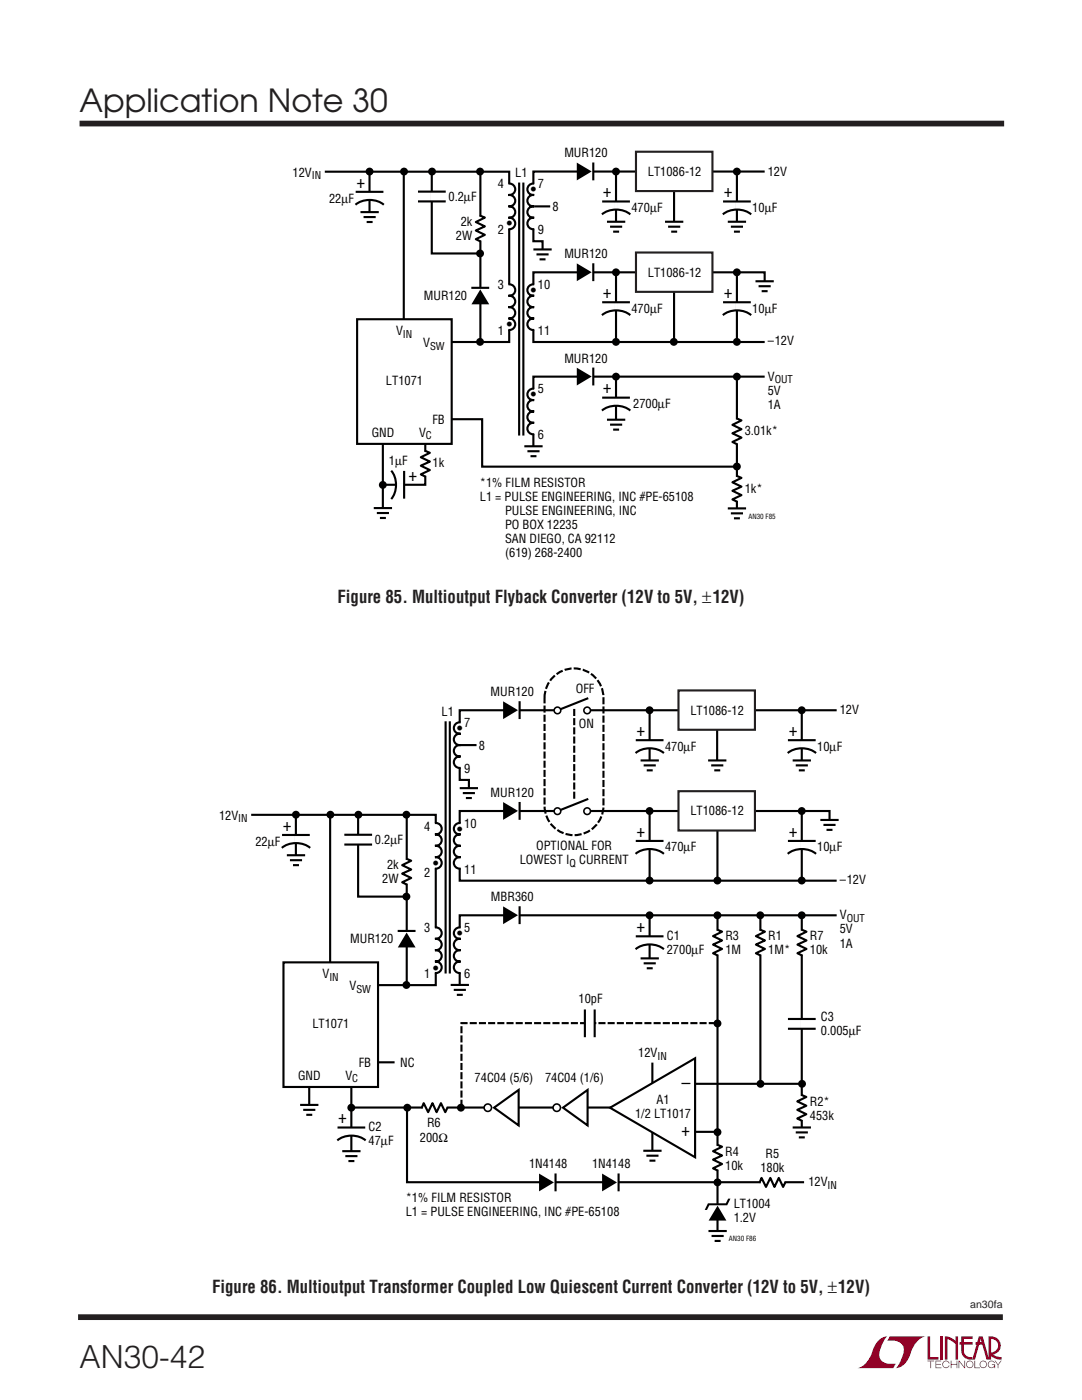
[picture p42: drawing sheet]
<svg xmlns="http://www.w3.org/2000/svg" width="216mm" height="279mm" viewBox="0 0 216 279" stroke-linecap="round" stroke-linejoin="round" font-family="sans-serif">
<defs><g id="words">
<g font-size="6.3" fill="#231f20">
<text x="15.9" y="22.3">Application Note 30</text>
<text x="15.9" y="273">AN30-42</text>
</g>
<g font-size="3.5">
<text x="71.1" y="37.4">+</text>
<text x="120.3" y="39.3">+</text>
<text x="144.4" y="39.3">+</text>
<text x="120.3" y="59.5">+</text>
<text x="144.4" y="59.5">+</text>
<text x="120.3" y="78.5">+</text>
<text x="81.5" y="95.9">+</text>
<text x="127" y="146.9">+</text>
<text x="157.4" y="146.9">+</text>
<text x="56.4" y="165.8">+</text>
<text x="127" y="167">+</text>
<text x="157.4" y="167">+</text>
<text x="127" y="186">+</text>
<text x="137.8" y="215.2" transform="rotate(-180 137.8 215.2)">–</text>
<text x="67.5" y="224.2">+</text>
<text x="137.7" y="224.9" transform="rotate(-180 137.7 224.9)">+</text>
</g>
<g font-size="3.5" fill="#231f20">
<text x="67.4" y="120.4">Figure 85. Multioutput Flyback Converter (12V to 5V, ±12V)</text>
<text x="42.3" y="258">Figure 86. Multioutput Transformer Coupled Low Quiescent Current Converter (12V to 5V, ±12V)</text>
</g>
<g font-size="3.2">
<text x="105.9" y="39">•</text>
<text x="101.1" y="45.8">•</text>
<text x="105.9" y="59.1">•</text>
<text x="101.1" y="65.9">•</text>
<text x="105.9" y="79.9">•</text>
<text x="91.2" y="146.5">•</text>
<text x="91.2" y="166.6">•</text>
<text x="86.4" y="173.4">•</text>
<text x="91.2" y="187.4">•</text>
<text x="86.4" y="194.3">•</text>
</g>
<g font-size="2.5">
<text x="58.4" y="35.3">12V</text>
<text x="102.8" y="35.4">L1</text>
<text x="112.6" y="31.4">MUR120</text>
<text x="129.3" y="35.1">LT1086-12</text>
<text x="153.2" y="35">12V</text>
<text x="65.7" y="40.5">22µF</text>
<text x="89.5" y="40.1">0.2µF</text>
<text x="99.3" y="37.5">4</text>
<text x="107.3" y="37.5">7</text>
<text x="91" y="47.9">2W</text>
<text x="91.9" y="45.1">2k</text>
<text x="99.3" y="46.7">2</text>
<text x="107.3" y="46.7">9</text>
<text x="110.3" y="42.1">8</text>
<text x="126" y="42.3">470µF</text>
<text x="150.1" y="42.3">10µF</text>
<text x="112.6" y="51.5">MUR120</text>
<text x="84.6" y="59.8">MUR120</text>
<text x="99.3" y="57.7">3</text>
<text x="107.3" y="57.7">10</text>
<text x="129.3" y="55.2">LT1086-12</text>
<text x="126" y="62.4">470µF</text>
<text x="150.1" y="62.4">10µF</text>
<text x="79" y="66.9">V</text>
<text x="84.4" y="69.2">V</text>
<text x="99.3" y="66.8">1</text>
<text x="107.3" y="66.8">11</text>
<text x="153.2" y="68.9">–12V</text>
<text x="77" y="76.9">LT1071</text>
<text x="112.6" y="72.4">MUR120</text>
<text x="153.2" y="76">V</text>
<text x="107.3" y="78.5">5</text>
<text x="126.4" y="81.5">2700µF</text>
<text x="153.2" y="78.8">5V</text>
<text x="153.2" y="81.6">1A</text>
<text x="74.2" y="87.1">GND</text>
<text x="83.6" y="87.1">V</text>
<text x="86.3" y="84.6">FB</text>
<text x="107.3" y="87.6">6</text>
<text x="148.6" y="86.8">3.01k*</text>
<text x="77.6" y="92.7">1µF</text>
<text x="86.3" y="93.2">1k</text>
<text x="95.7" y="97.1">*1% FILM RESISTOR</text>
<text x="95.7" y="100">L1 = PULSE ENGINEERING, INC #PE-65108</text>
<text x="148.6" y="98.3">1k*</text>
<text x="100.8" y="102.8">PULSE ENGINEERING, INC</text>
<text x="100.8" y="105.6">PO BOX 12235</text>
<text x="100.8" y="108.4">SAN DIEGO, CA 92112</text>
<text x="100.8" y="111.2">(619) 268-2400</text>
<text x="88.1" y="142.9">L1</text>
<text x="97.9" y="138.9">MUR120</text>
<text x="114.9" y="138.4">OFF</text>
<text x="137.8" y="142.6">LT1086-12</text>
<text x="167.6" y="142.5">12V</text>
<text x="92.6" y="145.1">7</text>
<text x="95.6" y="149.6">8</text>
<text x="115.5" y="145.2">ON</text>
<text x="132.7" y="149.8">470µF</text>
<text x="163.1" y="149.8">10µF</text>
<text x="92.6" y="154.2">9</text>
<text x="97.9" y="159">MUR120</text>
<text x="43.7" y="163.6">12V</text>
<text x="84.6" y="165.9">4</text>
<text x="92.6" y="165.2">10</text>
<text x="137.8" y="162.7">LT1086-12</text>
<text x="51" y="168.9">22µF</text>
<text x="74.8" y="168.5">0.2µF</text>
<text x="77.2" y="173.4">2k</text>
<text x="103.7" y="172.5">LOWEST I</text>
<text x="107" y="169.7">OPTIONAL FOR</text>
<text x="115.6" y="172.5">CURRENT</text>
<text x="132.7" y="169.9">470µF</text>
<text x="163.1" y="169.9">10µF</text>
<text x="76.3" y="176.2">2W</text>
<text x="84.6" y="175.1">2</text>
<text x="92.6" y="174.3">11</text>
<text x="98" y="179.9">MBR360</text>
<text x="167.6" y="176.4">–12V</text>
<text x="92.6" y="186">5</text>
<text x="167.6" y="183.5">V</text>
<text x="69.9" y="188.2">MUR120</text>
<text x="84.6" y="186">3</text>
<text x="133.1" y="187.6">C1</text>
<text x="133.1" y="190.4">2700µF</text>
<text x="144.7" y="187.6">R3</text>
<text x="144.7" y="190.4">1M</text>
<text x="153.3" y="187.6">R1</text>
<text x="153.3" y="190.4">1M*</text>
<text x="161.6" y="187.6">R7</text>
<text x="161.6" y="190.4">10k</text>
<text x="167.6" y="186.3">5V</text>
<text x="167.6" y="189.1">1A</text>
<text x="64.3" y="195.3">V</text>
<text x="69.7" y="197.6">V</text>
<text x="84.6" y="195.2">1</text>
<text x="92.6" y="195.1">6</text>
<text x="115.5" y="200.2">10pF</text>
<text x="163.8" y="203.8">C3</text>
<text x="62.3" y="205.2">LT1071</text>
<text x="163.8" y="206.6">0.005µF</text>
<text x="59.5" y="215.5">GND</text>
<text x="68.9" y="215.5">V</text>
<text x="71.6" y="212.9">FB</text>
<text x="79.9" y="212.9">NC</text>
<text x="127.3" y="210.9">12V</text>
<text x="94.7" y="216">74C04 (5/6)</text>
<text x="108.8" y="216">74C04 (1/6)</text>
<text x="131" y="220.3">A1</text>
<text x="161.6" y="220.7">R2*</text>
<text x="73.5" y="225.8">C2</text>
<text x="83.8" y="227.8">200Ω</text>
<text x="85.2" y="225">R6</text>
<text x="126.7" y="223.2">1/2 LT1017</text>
<text x="161.6" y="223.6">453k</text>
<text x="73.5" y="228.6">47µF</text>
<text x="105.6" y="233.2">1N4148</text>
<text x="118.1" y="233.2">1N4148</text>
<text x="144.7" y="230.6">R4</text>
<text x="144.7" y="233.4">10k</text>
<text x="151.7" y="233.9">180k</text>
<text x="152.8" y="231">R5</text>
<text x="81" y="239.9">*1% FILM RESISTOR</text>
<text x="161.3" y="236.8">12V</text>
<text x="81" y="242.7">L1 = PULSE ENGINEERING, INC #PE-65108</text>
<text x="146.4" y="241.1">LT1004</text>
<text x="146.4" y="243.9">1.2V</text>
</g>
<g font-size="2.1">
<text x="62.2" y="35.8">IN</text>
<text x="80.4" y="67.4">IN</text>
<text x="85.8" y="69.8">SW</text>
<text x="154.6" y="76.5">OUT</text>
<text x="85" y="87.6">C</text>
<text x="47.5" y="164.1">IN</text>
<text x="113.6" y="173">Q</text>
<text x="168.9" y="184">OUT</text>
<text x="65.7" y="195.8">IN</text>
<text x="71.1" y="198.1">SW</text>
<text x="70.3" y="216">C</text>
<text x="131.2" y="211.4">IN</text>
<text x="165.1" y="237.3">IN</text>
</g>
<text font-size="2.1" fill="#231f20" x="193.6" y="261.1">an30fa</text>
<g font-size="1.4">
<text x="149.4" y="103.7">AN30 F85</text>
<text x="145.5" y="247.8">AN30 F86</text>
</g>
</g></defs>
<path d="M15.9 24.7h184.5M15.6 262.9h184.5" fill="none" stroke="#231f20" stroke-width="1.1" stroke-linecap="butt"/>
<g fill="#900126">
<path d="M185.1 266.7h.5v4.1h1.7v.5h-2.2z"/>
<path d="M175.5 267.3l.5-.3 1.1-.3a5.2 5.2 0 0 0-1.6 4.2 2.65 2.65 0 0 0 3.2 1.3l-.4 .8h-7.2a5 5 0 0 0 3.2-3.8l.3-.8z"/>
<path d="M177.5 266.7h7.2a5 5 0 0 0-3.2 3.9 3.3 3.3 0 0 1-2.8 2.4 5.2 5.2 0 0 0 1.6-4.2 2.65 2.65 0 0 0-3.2-1.2z"/>
<path d="M187.6 266.7h.5v4.6h-.5z"/>
<path d="M188.5 266.7l1.1 .2 1.1 .7v-.9h.5v4.6h-.5v-3.1l-1.6-1v4.1h-.6z"/>
<path d="M185 271.6h1.4v.1h-.6v1.3h-.1v-1.3h-.7z"/>
<path d="M186.7 271.6h1.1v.1h-1v.5h1v.1h-1v.6h1v.1h-1.1z"/>
<path d="M189.7 271.6h.1v.6h1.1v-.6h.1v1.4h-.1v-.7h-1.1v.7h-.1z"/>
<path d="M191.3 271.6h.1l1 1.2v-1.2h.2v1.4h-.2l-1-1.3v1.3h-.1z"/>
<path d="M194.4 271.6h.2v1.3h.9v.1h-1.1z"/>
<path d="M198.5 271.6h.1l.6 .7 .5-.7h.1l-.6 .8v.6h-.1v-.6z"/>
<path d="M191.8 266.7h2.3v.5h-1.8v.7h1.8v.5h-1.8v1.2a1.35 1.35 0 0 0 1.7 1.2v.5l1.3-4.6h.8l1.1 4.2v-4.2a1.88 1.88 0 0 1 2.4 1.4 1.88 1.88 0 0 1-1.5 2.3l.8 .3 1 .1v.5h-.4a3.4 3.4 0 0 1-1.9-.7v-.7a1.37 1.37 0 0 0 1.6-1.2 1.37 1.37 0 0 0-1.4-1.5v4.1h-1l-.8-2.9h-1.3v-.5h1.2l-.2-.7-1.2 4.1a2.1 2.1 0 0 1-2.6-1.3l-.1-1.6h-.3v-.5h.3z"/>
<path d="M193 271.8a.74 .74 0 0 1 1.1 .1 .74 .74 0 0 1-.4 1.1 .74 .74 0 0 1-.9-.7h.1a.6 .6 0 0 0 .9 .5 .6 .6 0 0 0 .1-1 .6 .6 0 0 0-.9 .3l-.1 .2h-.1z"/>
<path d="M195.7 271.8a.74 .74 0 0 1 1.1 .1 .74 .74 0 0 1-.4 1.1 .74 .74 0 0 1-.9-.7h.1a.6 .6 0 0 0 .9 .5 .6 .6 0 0 0 .1-1 .6 .6 0 0 0-1 .3v.2h-.1z"/>
<path d="M197.3 271.8a.73 .73 0 0 1 1.2 .2h-.1a.6 .6 0 0 0-1-.2 .6 .6 0 0 0 .1 1 .6 .6 0 0 0 .9-.4h-.5v-.1h.7v.7h-.2v-.3a.74 .74 0 0 1-1.1 .2 .74 .74 0 0 1 0-1.1z"/>
<path d="M188.2 271.8a.73 .73 0 0 1 1.3 .3h-.2a.6 .6 0 0 0-.9-.3 .6 .6 0 0 0 0 1 .6 .6 0 0 0 .9-.3h.2a.74 .74 0 0 1-1.1 .4 .74 .74 0 0 1-.2-1.1z"/>
</g>
<g fill="none" stroke="#000" stroke-width=".42">
<path d="M64.8 34.3h36.8v34h-17.1M80.6 34.3v33.3M86.2 34.3v16.3h9.6M134.5 34.2v10.4M132.7 44.3h3.6M133.3 45.2h2.4M133.9 46.2h1.2M134.5 56v12.4M152.6 56.2v-1.9h-46.2v14h46.2M147 75.2v26.8M76.4 87.4v14.6M84.5 83.7h11.7v9.4h50.9"/>
<path d="M84.9 87.4v9.3h-8.5"/>
</g>
<path d="M134.5 44.3v2.2" fill="none" stroke="#fff" stroke-width=".97" stroke-linecap="butt"/>
<path d="M71.3 63.7h18.8v24.9h-18.8z" fill="#fff"/>
<g fill="none" stroke="#000" stroke-width=".42">
<path d="M83.4 38.2h5.5M95.9 34.3v34M83.4 40.2h5.5M97.6 57.4h-3.6M101.5 56.8a1.16 1.16 0 0 1 1.3 1.1 1.16 1.16 0 0 1-1.3 1.1 1.15 1.15 0 0 1 1.3 1.2 1.15 1.15 0 0 1-1.3 1.1 1.15 1.15 0 0 1 1.3 1.1 1.15 1.15 0 0 1-1.3 1.2 1.16 1.16 0 0 1 1.3 1.1 1.16 1.16 0 0 1-1.3 1.2M106.6 56.8a1.16 1.16 0 0 0-1.4 1.1 1.16 1.16 0 0 0 1.4 1.1 1.15 1.15 0 0 0-1.4 1.2 1.15 1.15 0 0 0 1.4 1.1 1.15 1.15 0 0 0-1.4 1.1 1.15 1.15 0 0 0 1.4 1.2 1.16 1.16 0 0 0-1.4 1.1 1.16 1.16 0 0 0 1.4 1.2M118.4 52.5v3.6M122.9 54.3v14M147 54.3v14M150.7 56.1h3.7M151.4 57.1h2.4M152 58.1h1.2"/>
<path d="M71.3 63.7h18.8v24.9h-18.8zM120.1 62.9a4.7 4.7 0 0 1 5.7 0M120.2 60.3h5.5M144.2 62.9a4.7 4.7 0 0 1 5.7 0M144.3 60.3h5.5M146.9 83.5l1.1 .4-1.9 .9 1.9 .9-1.9 .8 1.9 .8-1.9 .9 1 .5M146.9 94.9l1.1 .5-1.9 .9 1.9 .8-1.9 .8 1.9 .9-1.9 .9 1 .5"/>
</g>
<path d="M86.2 38.3v1.9M95.8 57.5v2.2M101.6 56.8v9M106.4 56.8v9M116.1 54.3h2.2M122.9 60.4v1.5M147.1 60.4v1.5M147 83.7v4.8M147 95.1v4.9" fill="none" stroke="#fff" stroke-width=".71" stroke-linecap="butt"/>
<path d="M152.6 56.1v2.3" fill="none" stroke="#fff" stroke-width=".97" stroke-linecap="butt"/>
<g fill="#000">
<path d="M95.8 57.8l1.8 2.9h-3.5zM115.1 52.6l3 1.7-3 1.8z"/>
<circle cx="73.7" cy="34.2" r=".79"/>
<circle cx="80.6" cy="34.2" r=".79"/>
<circle cx="86.2" cy="34.2" r=".79"/>
<circle cx="95.8" cy="34.2" r=".79"/>
<circle cx="95.8" cy="50.6" r=".79"/>
<circle cx="122.9" cy="54.3" r=".79"/>
<circle cx="147" cy="54.3" r=".79"/>
<circle cx="95.8" cy="68.2" r=".79"/>
<circle cx="122.9" cy="68.2" r=".79"/>
<circle cx="134.5" cy="68.2" r=".79"/>
<circle cx="147" cy="68.2" r=".79"/>
<circle cx="76.4" cy="96.8" r=".79"/>
</g>
<path d="M126.9 50.4h15.3v7.8h-15.3z" fill="#fff" stroke="#231f20" stroke-width=".42"/>
<g fill="none" stroke="#000" stroke-width=".42">
<path d="M101.5 36.6a1.16 1.16 0 0 1 1.3 1.2 1.16 1.16 0 0 1-1.3 1.1 1.15 1.15 0 0 1 1.3 1.2 1.15 1.15 0 0 1-1.3 1.1 1.15 1.15 0 0 1 1.3 1.1 1.15 1.15 0 0 1-1.3 1.2 1.16 1.16 0 0 1 1.3 1.1 1.16 1.16 0 0 1-1.3 1.1M103.6 36.4v50.5M104.4 36.4v50.5M106.6 36.6a1.16 1.16 0 0 0-1.4 1.2 1.16 1.16 0 0 0 1.4 1.1 1.15 1.15 0 0 0-1.4 1.2 1.15 1.15 0 0 0 1.4 1.1 1.15 1.15 0 0 0-1.4 1.1 1.15 1.15 0 0 0 1.4 1.2 1.16 1.16 0 0 0-1.4 1.1 1.16 1.16 0 0 0 1.4 1.1M118.4 32.4v3.6M122.9 34.2v10.4M147 34.2v10.4M152.6 34.2h-46.2v13.9h1.9v2.6M106.4 49.8h3.7M107 50.8h2.5M107.7 51.8h1.2M120.1 42.8a4.7 4.7 0 0 1 5.7 0"/>
<path d="M120.2 40.2h5.5M144.2 42.8a4.7 4.7 0 0 1 5.7 0M144.3 40.2h5.5M104.6 89.1h3.7M105.2 90.1h2.5M105.9 91h1.1M74.6 101.4h3.6M75.2 102.4h2.4M75.8 103.4h1.2"/>
</g>
<path d="M108.3 49.8v2.2M106.5 89.1v2.2M76.4 101.4v2.2" fill="none" stroke="#fff" stroke-width=".97" stroke-linecap="butt"/>
<path d="M101.6 36.7v9M106.4 36.7v9M116.1 34.2h2.2M122.9 40.2v1.6M147.1 40.2v1.6" fill="none" stroke="#fff" stroke-width=".71" stroke-linecap="butt"/>
<g fill="#000">
<path d="M115.1 32.5l3 1.7-3 1.8z"/>
<circle cx="122.9" cy="34.2" r=".79"/>
<circle cx="147" cy="34.2" r=".79"/>
</g>
<path d="M126.9 30.3h15.3v7.8h-15.3z" fill="#fff" stroke="#231f20" stroke-width=".42"/>
<path d="M73.8 42.3v2.3M122.9 44.3v2.2M147.1 44.3v2.2M122.9 83.8v2.2M147.1 101.5v2.2M143.1 151.8v2.2" fill="none" stroke="#fff" stroke-width=".97" stroke-linecap="butt"/>
<g fill="none" stroke="#000" stroke-width=".42">
<path d="M71 38.3h5.5M73.7 34.4v8.3M70.9 40.9a4.7 4.7 0 0 1 5.7 0M71.9 42.3h3.7M72.5 43.3h2.5M73.2 44.3h1.2M95.7 43l1 .4-1.8 .9 1.8 .9-1.8 .8 1.8 .9-1.8 .8 1 .5M106.6 41.2h3.2M121.1 44.3h3.7M121.7 45.2h2.4M122.3 46.2h1.2M145.2 44.3h3.7"/>
<path d="M145.8 45.2h2.5M146.5 46.2h1.1M106.6 77.6a1.16 1.16 0 0 0-1.4 1.1 1.16 1.16 0 0 0 1.4 1.1 1.15 1.15 0 0 0-1.4 1.2 1.15 1.15 0 0 0 1.4 1.1 1.15 1.15 0 0 0-1.4 1.2 1.15 1.15 0 0 0 1.4 1.1 1.16 1.16 0 0 0-1.4 1.1 1.16 1.16 0 0 0 1.4 1.2M118.4 73.4v3.5M120.2 79.4h5.5M122.9 75.2v8.9M152.6 75.2h-46.2v13.9M78.1 93.9a4.7 4.7 0 0 1 0 5.7M80.6 94v5.5M84.8 89.9l1 .5-1.8 .9 1.8 .8-1.8 .8 1.8 .9-1.8 .9 .9 .5M120.1 81.9a4.7 4.7 0 0 1 5.7 0M121.1 83.8h3.7"/>
<path d="M121.7 84.7h2.4M122.3 85.7h1.2M145.2 101.5h3.7M145.8 102.5h2.5M146.5 103.4h1.1M141.3 151.8h3.6M141.9 152.8h2.4M142.5 153.7h1.2M143.1 141.7v10.4M50.1 162.6h36.9v34h-17.2M65.9 162.7v33.3M71.5 162.6v16.3h9.6"/>
<path d="M143.2 161.9v13.9M165.5 163.7v-1.8h-73.8v13.9h75.2M143.2 182.7v63.9M160 182.7v42.8M61.7 215.8v5.3M69.8 212h8.9M70.1 215.8v14.5M130.2 212.1v18.1M138.2 216.3h21.7M70.2 221h57.8M81.2 221.1v14.8h79.2M138.3 225.9h4.9"/>
</g>
<path d="M73.7 38.3v1.6M95.8 43.2v4.8M106.4 77.6v9M116.1 75.2h2.2M122.9 79.4v1.6M79 96.8h1.6M84.9 90.1v4.9" fill="none" stroke="#fff" stroke-width=".71" stroke-linecap="butt"/>
<g fill="#000">
<path d="M115.1 73.4l3 1.7-3 1.8z"/>
<circle cx="122.9" cy="75.2" r=".79"/>
<circle cx="147" cy="75.2" r=".79"/>
<circle cx="147" cy="93.1" r=".79"/>
</g>
<path d="M56.6 192.1h18.8v24.8h-18.8z" fill="#fff"/>
<g fill="none" stroke="#000" stroke-width=".42">
<path d="M68.7 166.6h5.5M68.7 168.5h5.5M81.2 162.7v33.9M103.7 160v3.6M126.8 170.4a4.7 4.7 0 0 1 5.7 0M126.9 167.8h5.5M129.6 161.9v13.9M157.2 170.4a4.7 4.7 0 0 1 5.6 0M157.2 167.8h5.6M160 161.9v13.9M163.7 163.6h3.6M164.3 164.6h2.4"/>
<path d="M164.9 165.6h1.2M56.6 192.1h18.8v24.8h-18.8zM82.9 185.8h-3.5M143.1 185.5l1 .4-1.8 .9 1.8 .9-1.8 .8 1.8 .9-1.8 .8 1 .5M151.6 185.5l1 .4-1.8 .9 1.8 .9-1.8 .8 1.8 .9-1.8 .8 1 .5M151.7 182.7v33.2M159.9 185.5l1 .4-1.8 .9 1.8 .9-1.8 .8 1.8 .9-1.8 .8 1 .5M159.9 218.5l1 .4-1.8 .9 1.8 .9-1.8 .8 1.8 .9-1.8 .8 1 .5M143.1 228.4l1 .5-1.8 .8 1.8 .9-1.8 .8 1.8 .9-1.8 .9 1 .4M156.7 235.9l-.4 1-.9-1.8-.9 1.8-.8-1.8-.9 1.8-.8-1.8-.5 1"/>
</g>
<path d="M71.5 166.6v1.9M101.4 161.8h2.2M129.6 167.9v1.5M160 167.9v1.5M81.1 185.8v2.2M143.2 185.7v4.8M151.7 185.7v4.8M160 185.7v4.8M160 218.7v4.8M143.2 228.6v4.9M151.7 236h4.9" fill="none" stroke="#fff" stroke-width=".71" stroke-linecap="butt"/>
<path d="M165.5 163.7v2.2" fill="none" stroke="#fff" stroke-width=".97" stroke-linecap="butt"/>
<g fill="#000">
<path d="M100.4 160.1l3 1.7-3 1.8zM81.1 186.1l1.8 3h-3.5z"/>
<circle cx="59" cy="162.6" r=".79"/>
<circle cx="65.9" cy="162.6" r=".79"/>
<circle cx="71.5" cy="162.6" r=".79"/>
<circle cx="81.1" cy="162.6" r=".79"/>
<circle cx="81.1" cy="178.9" r=".79"/>
<circle cx="129.6" cy="175.7" r=".79"/>
<circle cx="129.6" cy="161.9" r=".79"/>
<circle cx="143.2" cy="175.7" r=".79"/>
<circle cx="160" cy="175.7" r=".79"/>
<circle cx="160" cy="161.9" r=".79"/>
<circle cx="81.1" cy="196.6" r=".79"/>
<circle cx="143.2" cy="182.7" r=".79"/>
<circle cx="151.7" cy="182.7" r=".79"/>
</g>
<path d="M135.4 157.9h15.2v7.8h-15.2z" fill="#fff" stroke="#231f20" stroke-width=".42"/>
<g fill="none" stroke="#000" stroke-width=".42">
<path d="M103.7 139.9v3.6M91.7 157.3h3.7M92.3 158.3h2.5M93 159.3h1.2M126.8 150.3a4.7 4.7 0 0 1 5.7 0M126.9 147.7h5.5M129.6 141.7v10.4M157.2 150.3a4.7 4.7 0 0 1 5.6 0M157.2 147.7h5.6M160 141.7v10.4M166.9 141.7h-75.2v14h1.9v2.6M89.9 196.6h3.7"/>
<path d="M90.5 197.6h2.5M91.2 198.5h1.1M59.9 220.5h3.6M60.5 221.5h2.4M61.1 222.5h1.2M68.3 229.7h3.6M68.9 230.7h2.4M69.5 231.7h1.2"/>
</g>
<path d="M93.6 157.3v2.2M91.8 196.6v2.2M61.7 220.5v2.2M70.1 229.8v2.2" fill="none" stroke="#fff" stroke-width=".97" stroke-linecap="butt"/>
<g fill="#000">
<path d="M100.4 140l3 1.7-3 1.8z"/>
<circle cx="129.6" cy="141.7" r=".79"/>
<circle cx="160" cy="141.7" r=".79"/>
<circle cx="70.1" cy="221.1" r=".79"/>
<circle cx="81.3" cy="221.1" r=".79"/>
<circle cx="92" cy="221.1" r=".79"/>
</g>
<path d="M101.4 141.7h2.2M129.6 147.7v1.6M160 147.7v1.6" fill="none" stroke="#fff" stroke-width=".71" stroke-linecap="butt"/>
<path d="M135.4 137.8h15.2v7.8h-15.2z" fill="#fff" stroke="#231f20" stroke-width=".42"/>
<path d="M129.7 151.8v2.2M160 151.8v2.2M59.1 170.7v2.2M129.7 191.3v2.2M130.2 229.7v2.2M160 225v2.2M143.2 245.7v2.2" fill="none" stroke="#fff" stroke-width=".97" stroke-linecap="butt"/>
<g fill="none" stroke="#000" stroke-width=".42">
<path d="M117.4 139.3l-6.2 2.5M88.9 144v50.3M89.8 144v50.3M91.9 148.7h3.2M91.9 144.2a1.16 1.16 0 0 0-1.3 1.1 1.16 1.16 0 0 0 1.3 1.1 1.15 1.15 0 0 0-1.3 1.2 1.15 1.15 0 0 0 1.3 1.1 1.15 1.15 0 0 0-1.3 1.1 1.15 1.15 0 0 0 1.3 1.2 1.16 1.16 0 0 0-1.3 1.1 1.16 1.16 0 0 0 1.3 1.2M127.8 151.8h3.7M128.4 152.8h2.5M129 153.7h1.2M158.2 151.8h3.6M158.8 152.8h2.4M159.4 153.7h1.2M56.2 169.2a4.7 4.7 0 0 1 5.7 0"/>
<path d="M56.3 166.6h5.5M57.2 170.7h3.7M57.9 171.7h2.4M58.5 172.7h1.2M59 162.7v8.3M81 171.4l1.1 .4-1.9 .9 1.9 .8-1.9 .9 1.9 .8-1.9 .9 1 .5M86.8 164.3a1.16 1.16 0 0 1 1.3 1.1 1.16 1.16 0 0 1-1.3 1.1 1.15 1.15 0 0 1 1.3 1.2 1.15 1.15 0 0 1-1.3 1.1 1.15 1.15 0 0 1 1.3 1.1 1.15 1.15 0 0 1-1.3 1.2 1.16 1.16 0 0 1 1.3 1.1 1.16 1.16 0 0 1-1.3 1.2M91.9 164.3a1.16 1.16 0 0 0-1.3 1.1 1.16 1.16 0 0 0 1.3 1.1 1.15 1.15 0 0 0-1.3 1.2 1.15 1.15 0 0 0 1.3 1.1 1.15 1.15 0 0 0-1.3 1.1 1.15 1.15 0 0 0 1.3 1.2 1.16 1.16 0 0 0-1.3 1.1 1.16 1.16 0 0 0 1.3 1.2M86.8 185.1a1.16 1.16 0 0 1 1.3 1.1 1.16 1.16 0 0 1-1.3 1.2 1.15 1.15 0 0 1 1.3 1.1 1.15 1.15 0 0 1-1.3 1.1 1.15 1.15 0 0 1 1.3 1.2 1.15 1.15 0 0 1-1.3 1.1 1.16 1.16 0 0 1 1.3 1.2 1.16 1.16 0 0 1-1.3 1.1M91.9 185.1a1.16 1.16 0 0 0-1.3 1.1 1.16 1.16 0 0 0 1.3 1.2 1.15 1.15 0 0 0-1.3 1.1 1.15 1.15 0 0 0 1.3 1.1 1.15 1.15 0 0 0-1.3 1.2 1.15 1.15 0 0 0 1.3 1.1 1.16 1.16 0 0 0-1.3 1.2 1.16 1.16 0 0 0 1.3 1.1M103.7 180.9v3.5M126.8 189.4a4.6 4.6 0 0 1 5.7 0"/>
<path d="M126.9 186.9h5.5M127.8 191.3h3.7M128.4 192.3h2.5M129 193.2h1.2M129.6 182.7v8.9M166.9 182.7h-75.2v13.9M89.3 221l-.5 1-.8-1.8-.9 1.8-.8-1.8-.9 1.8-.9-1.8-.4 1M110.9 234.2v3.6M123.4 234.2v3.6M128.4 229.7h3.6M129 230.6h2.4M129.6 231.6h1.2"/>
<path d="M158.2 225h3.6M158.8 226h2.4M159.4 227h1.2M141.4 245.7h3.6M142 246.7h2.4M142.6 247.7h1.2"/>
</g>
<path d="M91.7 144.2v9M59.1 166.7v1.6M81.1 171.6v4.8M87 164.3v9M91.7 164.3v9M87 185.1v9M91.7 185.1v9M101.4 182.7h2.2M129.6 186.9v1.6M84.3 221.1h4.8M108.6 236h2.2M121.2 236h2.2" fill="none" stroke="#fff" stroke-width=".71" stroke-linecap="butt"/>
<g fill="#000">
<path d="M100.4 180.9l3 1.7-3 1.8zM107.6 234.2l2.9 1.8-2.9 1.8zM120.1 234.2l3 1.8-3 1.8z"/>
<circle cx="129.6" cy="182.7" r=".79"/>
<circle cx="160" cy="182.7" r=".79"/>
<circle cx="143.2" cy="204.2" r=".79"/>
<circle cx="151.7" cy="216.3" r=".79"/>
<circle cx="160" cy="216.3" r=".79"/>
<circle cx="143.2" cy="236" r=".79"/>
<circle cx="143.2" cy="225.9" r=".79"/>
</g>
<path d="M111.2 141.8h6" fill="none" stroke="#fff" stroke-width="1.1" stroke-linecap="butt"/>
<g fill="#fff" stroke="#000" stroke-width=".32">
<circle cx="111.2" cy="141.8" r=".66"/>
<circle cx="117.2" cy="141.8" r=".66"/>
</g>
<path d="M111.2 161.9h6" fill="none" stroke="#fff" stroke-width="1.1" stroke-linecap="butt"/>
<path d="M117.4 159.4l-6.2 2.5" fill="none" stroke="#000" stroke-width=".42"/>
<g fill="#fff" stroke="#000" stroke-width=".32">
<circle cx="111.2" cy="161.9" r=".66"/>
<circle cx="117.2" cy="161.9" r=".66"/>
</g>
<path d="M110.4 135.1a5.9 5.9 0 0 1 6.4-1.3 5.9 5.9 0 0 1 3.6 5.5v21.5a5.9 5.9 0 0 1-5.9 5.9 5.9 5.9 0 0 1-5.8-5.9v-21.5a5.9 5.9 0 0 1 1.7-4.2zM114.6 141.5v18.3" fill="none" stroke="#000" stroke-width=".42" stroke-dasharray="1.4 .4" stroke-linecap="butt"/>
<path d="M121.7 221.1l17-9.9v19.8z" fill="#fff" stroke="#000" stroke-width=".42"/>
<path d="M111.2 221.1h2.4" fill="none" stroke="#fff" stroke-width=".71" stroke-linecap="butt"/>
<path d="M112.3 221.1l4.9-3.6v7.1z" fill="#fff" stroke="#000" stroke-width=".42"/>
<circle cx="111.1" cy="221.1" r=".74" fill="#fff" stroke="#000" stroke-width=".32"/>
<path d="M97.4 221.1h2.5" fill="none" stroke="#fff" stroke-width=".71" stroke-linecap="butt"/>
<path d="M98.6 221.1l4.9-3.6v7.1z" fill="#fff" stroke="#000" stroke-width=".42"/>
<circle cx="97.3" cy="221.1" r=".74" fill="#fff" stroke="#000" stroke-width=".32"/>
<path d="M116.7 204.2h2M160 203.4v1.9M70.1 225.1v1.5M143.2 240.3v2.2" fill="none" stroke="#fff" stroke-width=".71" stroke-linecap="butt"/>
<path d="M116.7 201.5v5.5M118.7 201.5v5.5M157.2 203.4h5.6M157.2 205.3h5.6M67.3 227.6a4.7 4.7 0 0 1 5.7 0M67.3 225h5.6" fill="none" stroke="#000" stroke-width=".42"/>
<path d="M92.1 220.9v-16.7h51.1" fill="none" stroke="#000" stroke-width=".42" stroke-dasharray="1.4 .4" stroke-linecap="butt"/>
<path d="M141.3 240.1h3.5l.5-.9h.5l-.7 1.3h-3.6l-.4 1h-.5zM143.2 240.6l1.7 3h-3.5z" fill="#000"/>
<use href="#words"/>
</svg>
